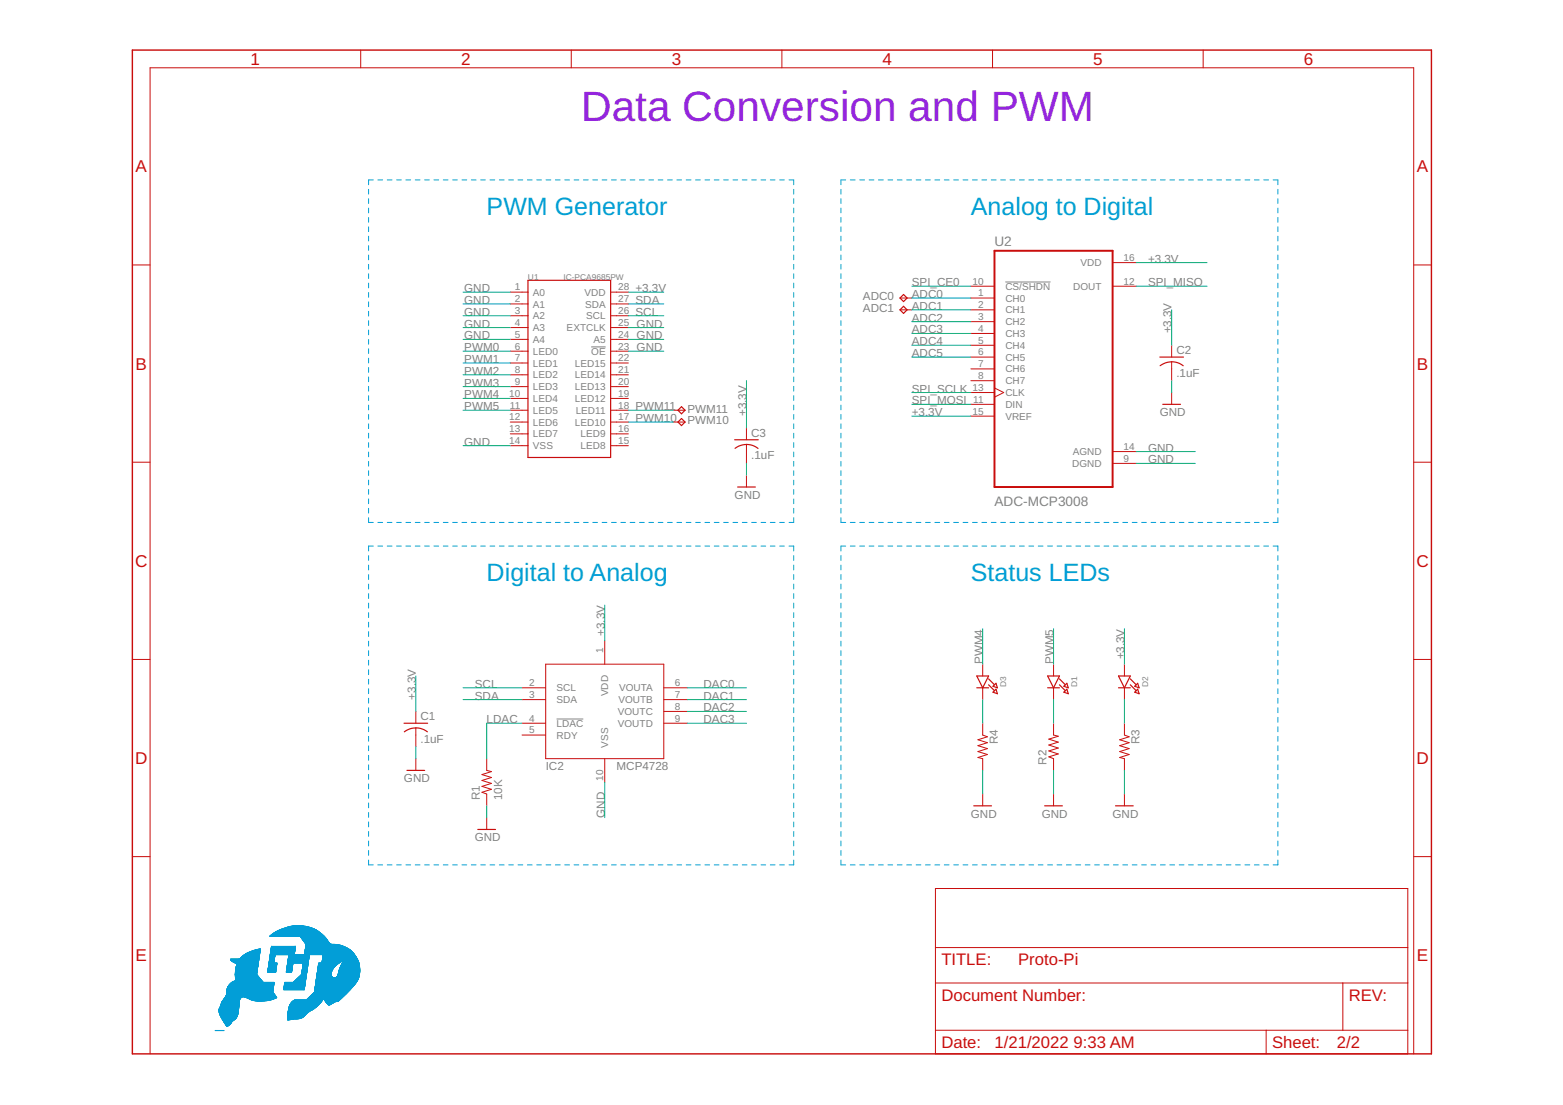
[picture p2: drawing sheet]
<svg xmlns="http://www.w3.org/2000/svg" width="420mm" height="297mm" viewBox="0 0 420 297" stroke-linecap="round" stroke-linejoin="round" font-family="sans-serif">
<defs><g id="words">
<text font-size="11.4" fill="#9425de" x="156.2" y="32.5">Data Conversion and PWM</text>
<g font-size="6.7" fill="#029ed7">
<text x="130.8" y="57.9">PWM Generator</text>
<text x="261" y="57.9">Analog to Digital</text>
<text x="130.8" y="156.3">Digital to Analog</text>
<text x="261" y="156.3">Status LEDs</text>
</g>
<g font-size="4.6" fill="#c90d0c">
<text x="67.4" y="17.5">1</text>
<text x="124" y="17.5">2</text>
<text x="180.6" y="17.5">3</text>
<text x="237.2" y="17.5">4</text>
<text x="293.8" y="17.5">5</text>
<text x="350.5" y="17.5">6</text>
<text x="36.4" y="46.4">A</text>
<text x="380.9" y="46.4">A</text>
<text x="36.4" y="99.4">B</text>
<text x="380.9" y="99.4">B</text>
<text x="36.3" y="152.4">C</text>
<text x="380.8" y="152.4">C</text>
<text x="36.3" y="205.4">D</text>
<text x="380.8" y="205.4">D</text>
<text x="36.4" y="258.4">E</text>
<text x="380.9" y="258.4">E</text>
</g>
<g font-size="4.5" fill="#c90d0c">
<text x="253" y="259.5">TITLE:</text>
<text x="273.7" y="259.5">Proto-Pi</text>
<text x="253" y="269">Document Number:</text>
<text x="362.6" y="269">REV:</text>
<text x="253" y="281.7">Date:</text>
<text x="267.3" y="281.7">1/21/2022</text>
<text x="288.6" y="281.7">9:33 AM</text>
<text x="341.9" y="281.7">Sheet:</text>
<text x="359.4" y="281.7">2/2</text>
</g>
<g font-size="3.7" fill="#808080">
<text x="267.3" y="66.2">U2</text>
<text x="267.3" y="135.9">ADC-MCP3008</text>
</g>
<g font-size="3.1" fill="#808080">
<text x="308.6" y="70.6">+3.3V</text>
<text x="245.1" y="76.9">SPI_CE0</text>
<text x="308.6" y="76.9">SPI_MISO</text>
<text x="124.8" y="81.7">GND</text>
<text x="124.8" y="78.5">GND</text>
<text x="170.8" y="81.7">SDA</text>
<text x="170.8" y="78.5">+3.3V</text>
<text x="232" y="80.8">ADC0</text>
<text x="232" y="83.9">ADC1</text>
<text x="245.1" y="80.1">ADC0</text>
<text x="245.1" y="83.3">ADC1</text>
<text x="124.8" y="88.1">GND</text>
<text x="124.8" y="84.9">GND</text>
<text x="170.8" y="84.9">SCL</text>
<text x="171.1" y="88.1">GND</text>
<text x="245.1" y="86.5">ADC2</text>
<text x="245.1" y="89.6">ADC3</text>
<text x="315" y="89.6" transform="rotate(-90 315 89.6)">+3.3V</text>
<text x="124.8" y="94.4">PWM0</text>
<text x="124.8" y="91.2">GND</text>
<text x="171.1" y="91.2">GND</text>
<text x="171.1" y="94.4">GND</text>
<text x="245.1" y="92.8">ADC4</text>
<text x="245.1" y="96">ADC5</text>
<text x="316.2" y="95.2">C2</text>
<text x="124.8" y="97.6">PWM1</text>
<text x="124.8" y="100.8">PWM2</text>
<text x="316.2" y="101.2">.1uF</text>
<text x="124.8" y="103.9">PWM3</text>
<text x="124.8" y="107.1">PWM4</text>
<text x="245.1" y="105.5">SPI_SCLK</text>
<text x="124.8" y="110.3">PWM5</text>
<text x="170.8" y="110.3">PWM11</text>
<text x="170.8" y="113.5">PWM10</text>
<text x="184.8" y="110.9">PWM11</text>
<text x="200.7" y="111.9" transform="rotate(-90 200.7 111.9)">+3.3V</text>
<text x="245.1" y="108.7">SPI_MOSI</text>
<text x="245.1" y="111.9">+3.3V</text>
<text x="311.8" y="111.9">GND</text>
<text x="124.8" y="119.8">GND</text>
<text x="184.8" y="114.1">PWM10</text>
<text x="201.9" y="117.4">C3</text>
<text x="201.9" y="123.5">.1uF</text>
<text x="308.6" y="121.4">GND</text>
<text x="308.6" y="124.6">GND</text>
<text x="197.5" y="134.1">GND</text>
<text x="162.6" y="170.9" transform="rotate(-90 162.6 170.9)">+3.3V</text>
<text x="264.2" y="178.5" transform="rotate(-90 264.2 178.5)">PWM4</text>
<text x="283.2" y="178.5" transform="rotate(-90 283.2 178.5)">PWM5</text>
<text x="302.3" y="177.3" transform="rotate(-90 302.3 177.3)">+3.3V</text>
<text x="127.6" y="184.9">SCL</text>
<text x="189.1" y="184.9">DAC0</text>
<text x="111.8" y="188.1" transform="rotate(-90 111.8 188.1)">+3.3V</text>
<text x="127.6" y="188.1">SDA</text>
<text x="189.1" y="188.1">DAC1</text>
<text x="189.1" y="191.2">DAC2</text>
<text x="113" y="193.6">C1</text>
<text x="130.8" y="194.4">LDAC</text>
<text x="189.1" y="194.4">DAC3</text>
<text x="113" y="199.6">.1uF</text>
<text x="268.3" y="200" transform="rotate(-90 268.3 200)">R4</text>
<text x="306.3" y="200" transform="rotate(-90 306.3 200)">R3</text>
<text x="146.7" y="207.1">IC2</text>
<text x="165.7" y="207.1">MCP4728</text>
<text x="281.3" y="205.5" transform="rotate(-90 281.3 205.5)">R2</text>
<text x="108.6" y="210.3">GND</text>
<text x="128.9" y="215" transform="rotate(-90 128.9 215)">R1</text>
<text x="134.9" y="215" transform="rotate(-90 134.9 215)">10K</text>
<text x="162.6" y="219.8" transform="rotate(-90 162.6 219.8)">GND</text>
<text x="261" y="219.8">GND</text>
<text x="280" y="219.8">GND</text>
<text x="299.1" y="219.8">GND</text>
<text x="127.6" y="226.2">GND</text>
</g>
<g font-size="2.7" fill="#808080">
<text x="290.5" y="71.6">VDD</text>
<text x="302" y="70.2">16</text>
<text x="261.4" y="76.5">10</text>
<text x="270.3" y="77.9">CS/SHDN</text>
<text x="288.5" y="77.9">DOUT</text>
<text x="302" y="76.5">12</text>
<text x="138.4" y="78.1">1</text>
<text x="138.4" y="81.3">2</text>
<text x="143.3" y="79.5">A0</text>
<text x="143.3" y="82.7">A1</text>
<text x="157.1" y="79.5">VDD</text>
<text x="157.3" y="82.7">SDA</text>
<text x="166.2" y="81.3">27</text>
<text x="166.2" y="78.1">28</text>
<text x="262.9" y="79.7">1</text>
<text x="262.9" y="82.9">2</text>
<text x="270.3" y="81.1">CH0</text>
<text x="138.4" y="84.4">3</text>
<text x="138.4" y="87.6">4</text>
<text x="143.3" y="85.8">A2</text>
<text x="143.3" y="89">A3</text>
<text x="152.3" y="89">EXTCLK</text>
<text x="157.6" y="85.8">SCL</text>
<text x="166.2" y="87.6">25</text>
<text x="166.2" y="84.4">26</text>
<text x="262.9" y="86">3</text>
<text x="262.9" y="89.2">4</text>
<text x="270.3" y="84.2">CH1</text>
<text x="270.3" y="87.4">CH2</text>
<text x="138.4" y="90.8">5</text>
<text x="138.4" y="94">6</text>
<text x="143.3" y="92.2">A4</text>
<text x="143.3" y="95.4">LED0</text>
<text x="158.9" y="95.4">OE</text>
<text x="159.5" y="92.2">A5</text>
<text x="166.2" y="94">23</text>
<text x="166.2" y="90.8">24</text>
<text x="262.9" y="92.4">5</text>
<text x="262.9" y="95.6">6</text>
<text x="270.3" y="90.6">CH3</text>
<text x="270.3" y="93.8">CH4</text>
<text x="138.4" y="97.1">7</text>
<text x="138.4" y="100.3">8</text>
<text x="143.3" y="98.5">LED1</text>
<text x="143.3" y="101.7">LED2</text>
<text x="154.6" y="101.7">LED14</text>
<text x="154.6" y="98.5">LED15</text>
<text x="166.2" y="100.3">21</text>
<text x="166.2" y="97.1">22</text>
<text x="262.9" y="98.7">7</text>
<text x="262.9" y="101.9">8</text>
<text x="270.3" y="96.9">CH5</text>
<text x="270.3" y="100.1">CH6</text>
<text x="136.9" y="106.7">10</text>
<text x="138.4" y="103.5">9</text>
<text x="143.3" y="104.9">LED3</text>
<text x="154.6" y="104.9">LED13</text>
<text x="166.2" y="106.7">19</text>
<text x="166.2" y="103.5">20</text>
<text x="261.4" y="105.1">13</text>
<text x="270.3" y="103.3">CH7</text>
<text x="270.3" y="106.5">CLK</text>
<text x="136.9" y="113">12</text>
<text x="137.1" y="109.8">11</text>
<text x="143.3" y="108.1">LED4</text>
<text x="143.3" y="111.2">LED5</text>
<text x="154.6" y="108.1">LED12</text>
<text x="154.8" y="111.2">LED11</text>
<text x="166.2" y="113">17</text>
<text x="166.2" y="109.8">18</text>
<text x="261.4" y="111.4">15</text>
<text x="261.6" y="108.2">11</text>
<text x="270.3" y="109.6">DIN</text>
<text x="270.3" y="112.8">VREF</text>
<text x="136.9" y="116.2">13</text>
<text x="136.9" y="119.4">14</text>
<text x="143.3" y="114.4">LED6</text>
<text x="143.3" y="117.6">LED7</text>
<text x="154.6" y="114.4">LED10</text>
<text x="156.1" y="117.6">LED9</text>
<text x="166.2" y="119.4">15</text>
<text x="166.2" y="116.2">16</text>
<text x="143.3" y="120.8">VSS</text>
<text x="156.1" y="120.8">LED8</text>
<text x="288.2" y="125.5">DGND</text>
<text x="288.4" y="122.3">AGND</text>
<text x="302" y="120.9">14</text>
<text x="302" y="124.1">9</text>
<text x="162.1" y="175.6" transform="rotate(-90 162.1 175.6)">1</text>
<text x="142.3" y="184.4">2</text>
<text x="149.6" y="185.8">SCL</text>
<text x="166.4" y="185.8">VOUTA</text>
<text x="181.4" y="184.4">6</text>
<text x="142.3" y="187.6">3</text>
<text x="149.6" y="189">SDA</text>
<text x="163.5" y="187.1" transform="rotate(-90 163.5 187.1)">VDD</text>
<text x="166.2" y="189">VOUTB</text>
<text x="181.4" y="187.6">7</text>
<text x="181.4" y="190.8">8</text>
<text x="142.3" y="194">4</text>
<text x="142.3" y="197.1">5</text>
<text x="149.6" y="195.4">LDAC</text>
<text x="166.1" y="192.2">VOUTC</text>
<text x="166.1" y="195.4">VOUTD</text>
<text x="181.4" y="194">9</text>
<text x="149.6" y="198.5">RDY</text>
<text x="163.5" y="201" transform="rotate(-90 163.5 201)">VSS</text>
<text x="162.1" y="209.9" transform="rotate(-90 162.1 209.9)">10</text>
</g>
<g font-size="2.2" fill="#808080">
<text x="141.9" y="75.3">U1</text>
<text x="151.5" y="75.3">IC-PCA9685PW</text>
<text x="270.5" y="184.7" transform="rotate(-90 270.5 184.7)">D3</text>
<text x="289.6" y="184.7" transform="rotate(-90 289.6 184.7)">D1</text>
<text x="308.6" y="184.7" transform="rotate(-90 308.6 184.7)">D2</text>
</g>
</g></defs>
<g fill="none" stroke="#029ed7" stroke-width=".27">
<path d="M99.1 50.9v1.3M99.1 53.4v1.3M99.1 55.9v1.3M99.1 58.5v1.2M100.3 48.4h-1.2v1.3M101.6 48.4h1.2M104.1 48.4h1.3M106.6 48.4h1.3M109.1 48.4h1.3M111.6 48.4h1.3M114.2 48.4h1.2M116.6 48.4h1.3"/>
<path d="M119.2 48.4h1.2M121.7 48.4h1.2M124.2 48.4h1.3M126.7 48.4h1.3M129.2 48.4h1.3M131.7 48.4h1.3M134.2 48.4h1.3M136.8 48.4h1.2M139.3 48.4h1.2M141.8 48.4h1.2M144.3 48.4h1.2M146.8 48.4h1.3"/>
<path d="M149.3 48.4h1.3M151.8 48.4h1.3M154.3 48.4h1.3M156.8 48.4h1.3M159.4 48.4h1.2M161.9 48.4h1.2M164.4 48.4h1.3M166.9 48.4h1.2M169.4 48.4h1.3M171.9 48.4h1.3M174.4 48.4h1.3M176.9 48.4h1.3"/>
<path d="M179.5 48.4h1.2M182 48.4h1.2M184.5 48.4h1.2M187 48.4h1.3M189.5 48.4h1.3M192 48.4h1.3M194.5 48.4h1.3M197 48.4h1.3M199.5 48.4h1.3M202.1 48.4h1.2M204.6 48.4h1.2M207.1 48.4h1.2"/>
<path d="M209.6 48.4h1.2M212.1 48.4h1.3v1.3M213.4 50.9v1.3M213.4 53.4v1.3M213.4 55.9v1.3M213.4 58.5v1.2M226.1 50.9v1.3M226.1 53.4v1.3M226.1 55.9v1.3M226.1 58.5v1.2M227.3 48.4h-1.2v1.3M228.6 48.4h1.3"/>
<path d="M231.1 48.4h1.3M233.6 48.4h1.3M236.2 48.4h1.2M238.7 48.4h1.3M241.2 48.4h1.3M243.7 48.4h1.3M246.3 48.4h1.2M248.8 48.4h1.3M251.3 48.4h1.3M253.9 48.4h1.2M256.4 48.4h1.2M258.9 48.4h1.3"/>
<path d="M261.4 48.4h1.3M263.9 48.4h1.3M266.5 48.4h1.3M269 48.4h1.3M271.5 48.4h1.3M274 48.4h1.3M276.6 48.4h1.3M279.1 48.4h1.3M281.6 48.4h1.3M284.2 48.4h1.2M286.7 48.4h1.3M289.2 48.4h1.3"/>
<path d="M291.7 48.4h1.3M294.3 48.4h1.2M296.8 48.4h1.3M299.3 48.4h1.3M301.8 48.4h1.3M304.4 48.4h1.2M306.9 48.4h1.3M309.4 48.4h1.3M311.9 48.4h1.3M314.5 48.4h1.2M317 48.4h1.3M319.5 48.4h1.3"/>
<path d="M322.1 48.4h1.2M324.6 48.4h1.2M327.1 48.4h1.3M329.6 48.4h1.3M332.1 48.4h1.3M334.7 48.4h1.3M337.2 48.4h1.3M339.7 48.4h1.3M342.2 48.4h1.3v1.3M343.5 50.9v1.3M343.5 53.4v1.3M343.5 55.9v1.3"/>
<path d="M343.5 58.5v1.2M99.1 61v1.3M99.1 63.5v1.3M99.1 66v1.3M99.1 68.6v1.2M99.1 71.1v1.2M99.1 73.6v1.3M99.1 76.1v1.3M99.1 78.6v1.3M213.4 61v1.3M213.4 63.5v1.3M213.4 66v1.3"/>
<path d="M213.4 68.6v1.2M213.4 71.1v1.2M213.4 73.6v1.3M213.4 76.1v1.3M213.4 78.6v1.3M226.1 61v1.3M226.1 63.5v1.3M226.1 66v1.3M226.1 68.6v1.2M226.1 71.1v1.2M226.1 73.6v1.3M226.1 76.1v1.3"/>
<path d="M226.1 78.6v1.3M343.5 61v1.3M343.5 63.5v1.3M343.5 66v1.3M343.5 68.6v1.2M343.5 71.1v1.2M343.5 73.6v1.3M343.5 76.1v1.3M343.5 78.6v1.3M99.1 81.2v1.2M99.1 83.7v1.3M99.1 86.2v1.3"/>
<path d="M99.1 88.7v1.3M99.1 91.2v1.3M99.1 93.8v1.2M99.1 96.3v1.3M99.1 98.8v1.3M213.4 81.2v1.2M213.4 83.7v1.3M213.4 86.2v1.3M213.4 88.7v1.3M213.4 91.2v1.3M213.4 93.8v1.2M213.4 96.3v1.3"/>
<path d="M213.4 98.8v1.3M226.1 81.2v1.2M226.1 83.7v1.3M226.1 86.2v1.3M226.1 88.7v1.3M226.1 91.2v1.3M226.1 93.8v1.2M226.1 96.3v1.3M226.1 98.8v1.3M343.5 81.2v1.2M343.5 83.7v1.3M343.5 86.2v1.3"/>
<path d="M343.5 88.7v1.3M343.5 91.2v1.3M343.5 93.8v1.2M343.5 96.3v1.3M343.5 98.8v1.3M99.1 101.3v1.3M99.1 103.9v1.2M99.1 106.4v1.3M99.1 108.9v1.3M99.1 111.4v1.3M99.1 113.9v1.3M99.1 116.5v1.3"/>
<path d="M99.1 119v1.3M213.4 101.3v1.3M213.4 103.9v1.2M213.4 106.4v1.3M213.4 108.9v1.3M213.4 111.4v1.3M213.4 113.9v1.3M213.4 116.5v1.3M213.4 119v1.3M226.1 101.3v1.3M226.1 103.9v1.2M226.1 106.4v1.3"/>
<path d="M226.1 108.9v1.3M226.1 111.4v1.3M226.1 113.9v1.3M226.1 116.5v1.3M226.1 119v1.3M343.5 101.3v1.3M343.5 103.9v1.2M343.5 106.4v1.3M343.5 108.9v1.3M343.5 111.4v1.3M343.5 113.9v1.3M343.5 116.5v1.3"/>
<path d="M343.5 119v1.3M99.1 139.2v1.2h1.2M99.1 121.5v1.3M99.1 124v1.3M99.1 126.6v1.2M99.1 129.1v1.2M99.1 131.6v1.3M99.1 134.1v1.3M99.1 136.7v1.2M213.4 121.5v1.3M213.4 124v1.3M213.4 126.6v1.2"/>
<path d="M213.4 129.1v1.2M213.4 131.6v1.3M213.4 134.1v1.3M213.4 136.7v1.2M213.4 139.2v1.2h-1.3M226.1 139.2v1.2h1.2M226.1 121.5v1.3M226.1 124v1.3M226.1 126.6v1.2M226.1 129.1v1.2M226.1 131.6v1.3M226.1 134.1v1.3"/>
<path d="M226.1 136.7v1.2M343.5 139.2v1.2h-1.3M343.5 121.5v1.3M343.5 124v1.3M343.5 126.6v1.2M343.5 129.1v1.2M343.5 131.6v1.3M343.5 134.1v1.3M343.5 136.7v1.2M99.1 149.4v1.2M99.1 151.9v1.3M99.1 154.5v1.3"/>
<path d="M99.1 157v1.3M99.1 159.6v1.3M100.3 146.8h-1.2v1.3M101.6 140.4h1.2M101.6 146.8h1.2M104.1 140.4h1.3M104.1 146.8h1.3M106.6 140.4h1.3M106.6 146.8h1.3M109.1 140.4h1.3M109.1 146.8h1.3M111.6 140.4h1.3"/>
<path d="M111.6 146.8h1.3M114.2 140.4h1.2M114.2 146.8h1.2M116.6 140.4h1.3M116.6 146.8h1.3M119.2 140.4h1.2M119.2 146.8h1.2M121.7 140.4h1.2M121.7 146.8h1.2M124.2 140.4h1.3M124.2 146.8h1.3M126.7 140.4h1.3"/>
<path d="M126.7 146.8h1.3M129.2 140.4h1.3M129.2 146.8h1.3M131.7 140.4h1.3M131.7 146.8h1.3M134.2 140.4h1.3M134.2 146.8h1.3M136.8 140.4h1.2M136.8 146.8h1.2M139.3 140.4h1.2M139.3 146.8h1.2M141.8 140.4h1.2"/>
<path d="M141.8 146.8h1.2M144.3 140.4h1.2M144.3 146.8h1.2M146.8 140.4h1.3M146.8 146.8h1.3M149.3 140.4h1.3M149.3 146.8h1.3M151.8 140.4h1.3M151.8 146.8h1.3M154.3 140.4h1.3M154.3 146.8h1.3M156.8 140.4h1.3"/>
<path d="M156.8 146.8h1.3M159.4 140.4h1.2M159.4 146.8h1.2M161.9 140.4h1.2M161.9 146.8h1.2M164.4 140.4h1.3M164.4 146.8h1.3M166.9 140.4h1.2M166.9 146.8h1.2M169.4 140.4h1.3M169.4 146.8h1.3M171.9 140.4h1.3"/>
<path d="M171.9 146.8h1.3M174.4 140.4h1.3M174.4 146.8h1.3M176.9 140.4h1.3M176.9 146.8h1.3M179.5 140.4h1.2M179.5 146.8h1.2M182 140.4h1.2M182 146.8h1.2M184.5 140.4h1.2M184.5 146.8h1.2M187 140.4h1.3"/>
<path d="M187 146.8h1.3M189.5 140.4h1.3M189.5 146.8h1.3M192 140.4h1.3M192 146.8h1.3M194.5 140.4h1.3M194.5 146.8h1.3M197 140.4h1.3M197 146.8h1.3M199.5 140.4h1.3M199.5 146.8h1.3M202.1 140.4h1.2"/>
<path d="M202.1 146.8h1.2M204.6 140.4h1.2M204.6 146.8h1.2M207.1 140.4h1.2M207.1 146.8h1.2M209.6 140.4h1.2M209.6 146.8h1.2M212.1 146.8h1.3v1.3M213.4 149.4v1.2M213.4 151.9v1.3M213.4 154.5v1.3M213.4 157v1.3"/>
<path d="M213.4 159.6v1.3M226.1 149.4v1.2M226.1 151.9v1.3M226.1 154.5v1.3M226.1 157v1.3M226.1 159.6v1.3M227.3 146.8h-1.2v1.3M228.6 140.4h1.3M228.6 146.8h1.3M231.1 140.4h1.3M231.1 146.8h1.3M233.6 140.4h1.3"/>
<path d="M233.6 146.8h1.3M236.2 140.4h1.2M236.2 146.8h1.2M238.7 140.4h1.3M238.7 146.8h1.3M241.2 140.4h1.3M241.2 146.8h1.3M243.7 140.4h1.3M243.7 146.8h1.3M246.3 140.4h1.2M246.3 146.8h1.2M248.8 140.4h1.3"/>
<path d="M248.8 146.8h1.3M251.3 140.4h1.3M251.3 146.8h1.3M253.9 140.4h1.2M253.9 146.8h1.2M256.4 140.4h1.2M256.4 146.8h1.2M258.9 140.4h1.3M258.9 146.8h1.3M261.4 140.4h1.3M261.4 146.8h1.3M263.9 140.4h1.3"/>
<path d="M263.9 146.8h1.3M266.5 140.4h1.3M266.5 146.8h1.3M269 140.4h1.3M269 146.8h1.3M271.5 140.4h1.3M271.5 146.8h1.3M274 140.4h1.3M274 146.8h1.3M276.6 140.4h1.3M276.6 146.8h1.3M279.1 140.4h1.3"/>
<path d="M279.1 146.8h1.3M281.6 140.4h1.3M281.6 146.8h1.3M284.2 140.4h1.2M284.2 146.8h1.2M286.7 140.4h1.3M286.7 146.8h1.3M289.2 140.4h1.3M289.2 146.8h1.3M291.7 140.4h1.3M291.7 146.8h1.3M294.3 140.4h1.2"/>
<path d="M294.3 146.8h1.2M296.8 140.4h1.3M296.8 146.8h1.3M299.3 140.4h1.3M299.3 146.8h1.3M301.8 140.4h1.3M301.8 146.8h1.3M304.4 140.4h1.2M304.4 146.8h1.2M306.9 140.4h1.3M306.9 146.8h1.3M309.4 140.4h1.3"/>
<path d="M309.4 146.8h1.3M311.9 140.4h1.3M311.9 146.8h1.3M314.5 140.4h1.2M314.5 146.8h1.2M317 140.4h1.3M317 146.8h1.3M319.5 140.4h1.3M319.5 146.8h1.3M322.1 140.4h1.2M322.1 146.8h1.2M324.6 140.4h1.2"/>
<path d="M324.6 146.8h1.2M327.1 140.4h1.3M327.1 146.8h1.3M329.6 140.4h1.3M329.6 146.8h1.3M332.1 140.4h1.3M332.1 146.8h1.3M334.7 140.4h1.3M334.7 146.8h1.3M337.2 140.4h1.3M337.2 146.8h1.3M339.7 140.4h1.3"/>
<path d="M339.7 146.8h1.3M342.2 146.8h1.3v1.3M343.5 149.4v1.2M343.5 151.9v1.3M343.5 154.5v1.3M343.5 157v1.3M343.5 159.6v1.3M99.1 162.1v1.3M99.1 164.7v1.3M99.1 167.3v1.3M99.1 169.8v1.3M99.1 172.4v1.3"/>
<path d="M99.1 174.9v1.3M99.1 177.5v1.3M213.4 162.1v1.3M213.4 164.7v1.3M213.4 167.3v1.3M213.4 169.8v1.3M213.4 172.4v1.3M213.4 174.9v1.3M213.4 177.5v1.3M226.1 162.1v1.3M226.1 164.7v1.3M226.1 167.3v1.3"/>
<path d="M226.1 169.8v1.3M226.1 172.4v1.3M226.1 174.9v1.3M226.1 177.5v1.3M343.5 162.1v1.3M343.5 164.7v1.3M343.5 167.3v1.3M343.5 169.8v1.3M343.5 172.4v1.3M343.5 174.9v1.3M343.5 177.5v1.3M99.1 180v1.4"/>
<path d="M99.1 182.6v1.3M99.1 185.1v1.4M99.1 187.7v1.3M99.1 190.3v1.3M99.1 192.8v1.3M99.1 195.4v1.3M99.1 198v1.2M213.4 180v1.4M213.4 182.6v1.3M213.4 185.1v1.4M213.4 187.7v1.3M213.4 190.3v1.3"/>
<path d="M213.4 192.8v1.3M213.4 195.4v1.3M213.4 198v1.2M226.1 180v1.4M226.1 182.6v1.3M226.1 185.1v1.4M226.1 187.7v1.3M226.1 190.3v1.3M226.1 192.8v1.3M226.1 195.4v1.3M226.1 198v1.2M343.5 180v1.4"/>
<path d="M343.5 182.6v1.3M343.5 185.1v1.4M343.5 187.7v1.3M343.5 190.3v1.3M343.5 192.8v1.3M343.5 195.4v1.3M343.5 198v1.2M99.1 200.5v1.3M99.1 203.1v1.3M99.1 205.6v1.3M99.1 208.2v1.3M99.1 210.7v1.3"/>
<path d="M99.1 213.3v1.3M99.1 215.9v1.2M99.1 218.4v1.3M213.4 200.5v1.3M213.4 203.1v1.3M213.4 205.6v1.3M213.4 208.2v1.3M213.4 210.7v1.3M213.4 213.3v1.3M213.4 215.9v1.2M213.4 218.4v1.3M226.1 200.5v1.3"/>
<path d="M226.1 203.1v1.3M226.1 205.6v1.3M226.1 208.2v1.3M226.1 210.7v1.3M226.1 213.3v1.3M226.1 215.9v1.2M226.1 218.4v1.3M343.5 200.5v1.3M343.5 203.1v1.3M343.5 205.6v1.3M343.5 208.2v1.3M343.5 210.7v1.3"/>
<path d="M343.5 213.3v1.3M343.5 215.9v1.2M343.5 218.4v1.3M99.1 221v1.3M99.1 223.5v1.3M99.1 226.1v1.3M99.1 228.6v1.3M99.1 231.2v1.3h1.2M101.6 232.5h1.2M104.1 232.5h1.3M106.6 232.5h1.3M109.1 232.5h1.3"/>
<path d="M111.6 232.5h1.3M114.2 232.5h1.2M116.6 232.5h1.3M119.2 232.5h1.2M121.7 232.5h1.2M124.2 232.5h1.3M126.7 232.5h1.3M129.2 232.5h1.3M131.7 232.5h1.3M134.2 232.5h1.3M136.8 232.5h1.2M139.3 232.5h1.2"/>
<path d="M141.8 232.5h1.2M144.3 232.5h1.2M146.8 232.5h1.3M149.3 232.5h1.3M151.8 232.5h1.3M154.3 232.5h1.3M156.8 232.5h1.3M159.4 232.5h1.2M161.9 232.5h1.2M164.4 232.5h1.3M166.9 232.5h1.2M169.4 232.5h1.3"/>
<path d="M171.9 232.5h1.3M174.4 232.5h1.3M176.9 232.5h1.3M179.5 232.5h1.2M182 232.5h1.2M184.5 232.5h1.2M187 232.5h1.3M189.5 232.5h1.3M192 232.5h1.3M194.5 232.5h1.3M197 232.5h1.3M199.5 232.5h1.3"/>
<path d="M202.1 232.5h1.2M204.6 232.5h1.2M207.1 232.5h1.2M209.6 232.5h1.2M213.4 221v1.3M213.4 223.5v1.3M213.4 226.1v1.3M213.4 228.6v1.3M213.4 231.2v1.3h-1.3M226.1 221v1.3M226.1 223.5v1.3M226.1 226.1v1.3"/>
<path d="M226.1 228.6v1.3M226.1 231.2v1.3h1.2M228.6 232.5h1.3M231.1 232.5h1.3M233.6 232.5h1.3M236.2 232.5h1.2M238.7 232.5h1.3M241.2 232.5h1.3M243.7 232.5h1.3M246.3 232.5h1.2M248.8 232.5h1.3M251.3 232.5h1.3"/>
<path d="M253.9 232.5h1.2M256.4 232.5h1.2M258.9 232.5h1.3M261.4 232.5h1.3M263.9 232.5h1.3M266.5 232.5h1.3M269 232.5h1.3M271.5 232.5h1.3M274 232.5h1.3M276.6 232.5h1.3M279.1 232.5h1.3M281.6 232.5h1.3"/>
<path d="M284.2 232.5h1.2M286.7 232.5h1.3M289.2 232.5h1.3M291.7 232.5h1.3M294.3 232.5h1.2M296.8 232.5h1.3M299.3 232.5h1.3M301.8 232.5h1.3M304.4 232.5h1.2M306.9 232.5h1.3M309.4 232.5h1.3M311.9 232.5h1.3"/>
<path d="M314.5 232.5h1.2M317 232.5h1.3M319.5 232.5h1.3M322.1 232.5h1.2M324.6 232.5h1.2M327.1 232.5h1.3M329.6 232.5h1.3M332.1 232.5h1.3M334.7 232.5h1.3M337.2 232.5h1.3M339.7 232.5h1.3M343.5 221v1.3"/>
<path d="M343.5 223.5v1.3M343.5 226.1v1.3M343.5 228.6v1.3M343.5 231.2v1.3h-1.3M62 257.9h7.6M62 258h7.6M62 258.1h7.6M62.2 258.2h7.3M62.3 258.3h7.2M62.4 258.4h7.1M62.5 258.5h7M62.7 258.6h6.8"/>
<path d="M62.8 258.6h6.7M62.9 258.7h6.5M63.1 258.8h6.3M63.2 258.8h6.2M63.3 258.9h6.1M63.5 260h5.8M63.5 259h5.9M63.5 259.9h5.8M63.5 259.7h5.8M63.6 259.7h5.7M63.6 259h5.8M63.6 259.6h5.7"/>
<path d="M63.7 259.4h5.7M63.7 259.2h5.7M63.7 259.1h5.7M64.5 257.7h5.1M64.6 257.6h5M64.8 257.5h4.8M64.9 257.3h4.8M65 257.2h4.7M65.2 257.1h4.5M65.3 256.9h4.4M65.4 256.9h4.3M65.5 256.8h4.2"/>
<path d="M65.6 256.8h4.2M65.7 256.7h4.1M65.8 256.6h4M65.9 256.5h3.9M66 256.5h3.8M66.3 256.3h3.5M66.5 256.2h3.3M66.7 256.1h3.1M67.1 255.9h2.8M67.4 255.8h2.5M67.7 255.7h2.2M68.1 255.5h1.8"/>
<path d="M68.3 255.5h1.7M68.6 255.4h1.4M68.8 255.3h1.2M69 255.3h1M69.3 255.2h.7M69.3 259.8h-5.8M69.3 259.6h-5.7M69.4 259.5h-5.7M69.4 259.3h-5.7M69.6 258.2h-7.5M69.6 258l-7.6 .1M69.6 257.8h-7.6"/>
<path d="M69.6 257.6l-5 .1M69.6 255.1h.4M69.6 257.5l-4.9 .1M69.7 257.4h-4.9M69.7 257.3h-4.8M69.7 257.1l-4.6 .1M69.7 257h-4.5M69.8 256.4h-3.7M69.8 256.2l-3.5 .1M69.8 256.1h-3.2M69.9 256h-3M69.9 255.8l-2.7 .1"/>
<path d="M69.9 255.7h-2.4M69.9 255.6h-2M72.2 260h2.1M72.2 259.9h2.1M72.2 259.8h2.1M72.2 259.7h2.1M72.2 259.6h2.1M72.2 259.5h2.2M72.2 259.3h2.2M72.3 259.2h2.1M72.3 259.1h2.1M72.3 259h2.1"/>
<path d="M72.3 258.9h2.1M72.3 258.8l2.2 .1M72.3 258.7h1.3M72.4 258.6h1.2M72.4 258.4h1.3M72.4 258.3h1.3M72.4 258.2h1.3M72.4 258.1h1.3M72.4 258h1.3M72.5 257.9h1.2M72.5 257.9h1.3M72.5 257.8h1.3"/>
<path d="M72.5 257.7h1.3M72.5 257.6h1.3M72.5 251.7h14.6M72.5 257.4h1.3M72.6 257.3h1.2M72.6 257.2h1.3M72.6 257h1.3M72.6 251.6h14.5M72.6 256.9h1.3M72.6 256.8h1.3M72.6 256.6h10.6M72.6 256.6h6.5"/>
<path d="M72.6 251.6h14.4M72.7 256.5h6.4M72.7 256.3h6.4M72.7 256.2h6.5M72.7 251.5h14.2M72.7 256.1h6.5M72.8 255.9h6.4M72.8 255.8h6.4M72.8 255.6h6.4M72.8 255.5h6.5M72.8 251.4h14.1M72.8 255.4h6.5"/>
<path d="M72.8 255.3h6.5M72.9 255.2h6.4M72.9 255.1h6.4M72.9 251.4h13.9M72.9 255h6.4M72.9 254.7h6.5M73 254.6h6.4M73 254.5h6.4M73 251.3h13.7M73 254.4h.1M73.1 251.2h13.5M73.2 251.2h13.4"/>
<path d="M73.2 251.1h13.3M73.3 251h13.1M73.4 251h12.9M73.5 250.9h12.8M73.6 258.8h-1.3M73.6 258.7h-1.3M73.6 250.8h12.5M73.7 258.5l-1.3 .1M73.7 258.4h-1.3M73.7 250.8h12.4M73.8 257.6l-1.3 .1M73.8 257.5h-1.3"/>
<path d="M73.8 250.7h12.2M73.8 257.4h-1.3M73.9 257.2l-1.3 .1M73.9 257.1l-1.3 .1M73.9 257h-1.3M73.9 256.7l-1.3 .1M74 250.6h11.9M74.1 250.5h11.7M74.2 250.5h11.5M74.3 250.4h11.3M74.3 259.9h-2.1M74.4 259.5l-2.2 .1"/>
<path d="M74.4 259.4h-2.2M74.4 259.2l-2.2 .1M74.4 250.4h11.2M74.5 250.3h10.9M74.7 250.2h10.7M74.8 250.1h10.4M75 250.1h10.1M75.1 250h9.9M75.2 250h9.7M75.4 249.9h9.4M75.6 249.8h9.1M75.8 249.7h8.7"/>
<path d="M76 249.7h8.3M76.1 249.6h8.1M76.3 249.6h7.8M76.5 249.5h7.4M76.8 249.4h6.9M77 249.3h6.4M77.2 259.9h1.4M77.2 249.3h6M77.2 259.7h1.4M77.2 259.6h1.4M77.2 259.5h1.5M77.3 259.3h1.4"/>
<path d="M77.3 259.2h1.4M77.3 259.1h1.4M77.3 259h1.4M77.3 258.9h1.4M77.3 258.9h5.5M77.3 258.8h5.5M77.3 258.7h5.6M77.4 258.6h5.5M77.4 249.2h5.6M77.4 258.5h5.5M77.4 258.4h5.5M77.4 258.2h5.5"/>
<path d="M77.4 258h5.6M77.5 257.8h5.5M77.5 257.6h5.5M77.5 257.5h5.5M77.5 257.5h5.6M77.6 257.4h5.5M77.6 257.3h5.5M77.6 257.2h5.5M77.6 257.1h5.5M77.6 256.9h5.5M77.6 256.8h5.5M77.6 249.2h5.1"/>
<path d="M77.9 249.1h4.6M78.2 249h3.9M78.6 259.9l-1.4 .1M78.6 248.9h3M78.6 259.8h-1.4M78.6 259.7h-1.4M78.7 259.5l-1.5 .1M78.7 259.4h-1.5M79 248.9h2.2M79.1 256.5h-6.4M79.1 256.3l-6.4 .1M79.2 255.9l-6.5 .1"/>
<path d="M79.2 255.7h-6.4M79.3 255.5l-6.5 .1M79.3 255.4l-6.5 .1M79.3 254.4h.1M79.3 255.2h-6.4M79.4 254.9h-6.5M79.4 254.8h-6.5M79.4 254.7h-6.5M79.4 254.4h-6.4M80.7 251.7l6.5 .1M80.8 251.8h6.5M80.8 251.9h6.5"/>
<path d="M80.9 251.9l6.5 .1M80.9 252h6.6M81 252.1h6.5M81 252.1l6.6 .1M81.1 252.2h6.6M81.1 252.3h6.6M81.2 252.3l6.5 .1M81.2 252.4h6.6M81.3 252.5h6.5M81.3 252.5l6.6 .1M81.4 260h1.3M81.4 252.6h6.5"/>
<path d="M81.4 259.9h1.3M81.4 259.7h1.3M81.4 259.6h1.3M81.4 252.7h6.6M81.4 259.5h1.3M81.4 259.3h1.4M81.4 252.7l6.6 .1M81.5 259.2h1.3M81.5 259.1h1.3M81.5 259h1.3M81.5 258.9h1.3M81.5 252.8h6.5"/>
<path d="M81.6 252.9h6.5M81.6 252.9l6.5 .1M81.7 253h6.5M81.7 253.1h6.5M81.8 253.1l6.5 .1M81.8 253.2h6.5M81.9 256.6h13.4M81.9 253.3h6.5M81.9 256.5h13.3M81.9 256.4l13.3 .1M81.9 256.4h13.2M81.9 256.3h13.2"/>
<path d="M81.9 256.2l13.1 .1M81.9 253.3l6.5 .1M81.9 256.2h13.1M81.9 256.1h13M82 256l12.9 .1M82 255.9l12.8 .1M82 255.9h12.7M82 255.8l12.7 .1M82 253.4h6.5M82 255.8h12.6M82 255.7h12.6M82 255.6l12.5 .1"/>
<path d="M82 255.6h12.4M82 253.5h6.5M82 255.5h12.3M82 255.5h12.2M82 255.4h12.1M82 255.3h12.1M82 253.5l6.6 .1M82.1 255.2l11.9 .1M82.1 255.2h11.8M82.1 255.1h11.6M82.1 255l11.5 .1M82.1 255h11.5"/>
<path d="M82.1 253.6h6.6M82.1 254.9h11.4M82.1 254.8l11.2 .1M82.1 254.7l11.1 .1M82.1 254.7h11M82.1 254.6l10.8 .1M82.1 254.6h10.7M82.1 253.7h6.7M82.2 254.5h10.5M82.2 254.4l10.3 .1M82.2 254.3l10.1 .1M82.2 254.3h10"/>
<path d="M82.2 253.7l6.8 .1M82.2 254.2l9.8 .1M82.2 254.2h9.6M82.2 254.1h9.5M82.2 254.1h9.2M82.3 253.9l8.8 .1M82.3 253.8l7.7 .1M82.3 253.9h8.3M82.7 259.8h-1.3M82.7 259.5h-1.3M82.8 259.4h-1.4M82.8 259.2l-1.3 .1"/>
<path d="M82.8 259.1l-1.3 .1M82.9 258.6l-5.5 .1M82.9 258.2l-5.5 .1M83 258.1h-5.6M83 258h-5.6M83 257.8l-5.5 .1M83 257.7h-5.5M83 257.6h-5.5M83.1 257h-5.5M83.2 256.7h-5.6M85.6 259.7h4.5M86.6 258.3h9.7"/>
<path d="M86.6 258.2h9.6M86.7 258.1h9.5M86.7 258h9.4M86.7 257.9l9.4 .1M86.7 257.8l9.4 .1M86.7 257.8h9.3M86.7 257.7h9.3M86.7 257.6l9.3 .1M86.7 257.6h9.2M86.7 257.4l9.1 .1M86.8 257.4h9M86.8 257.3h9"/>
<path d="M86.8 257.2l8.9 .1M86.8 257.2h8.9M86.8 257.1h8.9M86.8 257l8.8 .1M86.8 257h8.8M86.8 256.9h8.7M86.8 256.8h8.7M86.8 256.8h8.6M86.9 256.7h8.5M86.9 256.6h8.4M89.8 260h-4.3M89.9 259.9l-4.4 .1"/>
<path d="M89.9 259.9h-4.4M90 259.8h-4.5M90.1 259.7l-4.5 .1M90.2 259.6h-4.6M90.3 259.5l-4.7 .1M90.4 259.5h-4.8M90.5 259.4h-4.9M90.5 259.3l-4.9 .1M90.6 259.2l-5 .1M90.7 259.2h-5.1M90.8 259.1l-5.2 .1M90.9 259l-5.3 .1"/>
<path d="M91 259h-5.3M91.1 258.9l-5.4 .1M91.2 258.8l-5.5 .1M91.3 258.8h-4.7M91.4 258.7l-4.8 .1M91.5 260h5.1M91.5 259.9h5.1M91.5 258.6l-4.9 .1M91.5 259.8h5.1M91.6 259.7h5M91.6 258.6h-5M91.7 259.6h4.9"/>
<path d="M91.7 259.5h4.9M91.7 259.4h4.9M91.7 258.5l-5.1 .1M91.8 259.3l4.8 .1M91.8 259.3h4.8M91.8 259.2h4.8M91.8 258.4l-5.2 .1M91.9 259.1h4.7M91.9 259.1h4.6M91.9 259h4.6M91.9 258.4h-5.3M92 259h4.5"/>
<path d="M92 258.9h4.5M92 258.8h4.5M92.1 258.7h4.3M92.1 258.3l-5.5 .1M92.2 258.6h4.2M92.2 258.5h4.2M92.3 258.4h4M92.3 258.3h4M58.9 271.6h5.2M58.9 271.5h5.2M58.9 271.8h5.2M58.9 271.7h5.2"/>
<path d="M58.9 271.4h5.2M58.9 271.9h5.2M58.9 271.3h5.2M58.9 272.2h5.2M58.9 272h5.2M58.9 271.2h5.2M58.9 272.2h5.1M59 271.1h5.2M59 272.4h5M59 272.5h5M59.1 272.6h4.8M59.1 272.7h4.8"/>
<path d="M59.1 270.9h5.1M59.1 272.8h4.8M59.1 270.8h5.1M59.2 270.7h5M59.2 272.9h4.6M59.2 273h4.6M59.3 270.5h4.9M59.3 270.4h4.9M59.3 273.2h4.4M59.3 270.3h4.9M59.4 270.2h4.8M59.4 273.3h4.3"/>
<path d="M59.4 273.4h4.2M59.4 270h4.9M59.5 273.4h4.1M59.5 269.9h4.8M59.5 269.7h4.8M59.5 273.6h4M59.5 269.6h4.8M59.6 269.5h4.7M59.6 273.7h3.8M59.6 269.4h4.7M59.7 273.9h3.6M59.7 269.3h4.6"/>
<path d="M59.8 274h3.3M59.8 269.2h4.5M59.8 274.1h3.2M59.8 269.1h4.5M59.9 274.2h2.9M59.9 269h4.5M59.9 274.3h2.9M60 274.4h2.7M60 274.4h2.5M60.1 274.5h2.4M60.1 274.6h2.3M60.2 274.6h2.2"/>
<path d="M60.2 274.7h2.1M60.2 274.8h2.1M60.3 274.8h1.9M60.3 274.9h1.9M60.4 275h1.7M60.5 275.1h1.5M60.5 275.2h1.5M60.5 275.3h1.4M60.6 275.3h1.2M60.6 268h13.7M60.6 267.9h13.6M60.7 267.8h13.4"/>
<path d="M60.7 267.7l13.4 .1M60.8 275.6h.8M60.8 267.7h13.2M60.8 267.6h13.2M60.8 267.5l13.2 .1M60.9 275.7h.5M60.9 267.5h13M60.9 267.4h12.9M60.9 267.3h12.8M60.9 267.2h12.8M61 275.8h.2M61 267.1l12.6 .1"/>
<path d="M61 267.1h12.6M61 267h12.5M61 266.8l12.4 .1M61 266.8h12.4M61 266.7l12.3 .1M61 266.6h12.3M61 266.5h12.3M61 266.4h12.3M61 266.3h12.4M61 266.2h12.4M61 266.1h12.4M61 266h12.4"/>
<path d="M61 265.9h12.4M61.1 265.8h12.3M61.1 265.7h12.3M61.2 265.5h12.3M61.2 265.4h12.3M61.2 265.3h12.3M61.3 275.8h-.4M61.3 265.3h12.2M61.4 265h12.2M61.4 275.7h-.6M61.5 264.9h12.1M61.6 264.9h12"/>
<path d="M61.6 264.8h12M61.7 275.5h-1M61.7 264.7h11.9M61.7 275.4l-1 .1M61.8 275.4h-1.2M61.8 264.5h11.8M62 264.4h11.6M62.1 264.3h11.6M62.3 264.1h11.4M62.4 264.1h11.3M62.5 264h8.2M62.6 263.9h8"/>
<path d="M62.7 263.9h7.8M62.9 263.8h7.6M62.9 274.2h-3M63 263.7h7.4M63.2 263.7h7.2M63.2 274h-3.4M63.2 262.1l6 .1M63.2 262.1h5.9M63.2 262h5.8M63.2 261.9l5.8 .1M63.2 261.8h5.8M63.3 262.5h6.1"/>
<path d="M63.3 262.4h6.1M63.3 262.3l6 .1M63.3 262.3h6M63.3 262.2l5.9 .1M63.3 261.7h5.7M63.3 261.6h5.7M63.3 261.5h5.7M63.3 261.4h5.7M63.3 261.4h5.8M63.3 262.7h6.3M63.3 262.6l6.3 .1M63.3 262.6h6.2"/>
<path d="M63.3 261.2h5.8M63.3 263.6h7M63.3 263h6.5M63.3 262.9h6.5M63.3 262.8h6.4M63.3 262.7l6.4 .1M63.3 261.1h5.8M63.3 260.9h5.8M63.3 260.8h5.9M63.3 273.8l-3.6 .1M63.3 263.5h7M63.3 263l6.6 .1"/>
<path d="M63.3 260.7h5.9M63.4 263.5h6.8M63.4 263.1h6.6M63.4 260.5h5.8M63.4 263.4h6.8M63.4 263.1l6.6 .1M63.4 260.4h5.8M63.4 273.8h-3.8M63.4 263.3h6.7M63.4 263.2l6.7 .1M63.4 260.3h5.8M63.4 260.1h5.8"/>
<path d="M63.5 260.1h5.8M63.5 273.6h-4M63.6 273.5h-4.1M63.7 273.2h-4.4M63.8 273.1h-4.5M64 272.4h-5M64 272.3h-5M64.1 272.1h-5.2M64.1 271.5l-5.2 .1M64.1 271.3l-5.2 .1M64.2 271.1l-5.3 .1M64.2 270.9l-5.1 .1"/>
<path d="M64.2 270.7l-5.1 .1M64.2 270.5l-5 .1M64.3 270.1h-4.9M64.3 269.2h-4.6M64.3 269h-4.4M64.4 268.9h-4.4M64.4 268.8h-4.4M64.4 268.8h-4.3M64.5 268.7h-4.4M64.5 268.6h-4.3M64.5 268.5l-4.3 .1M64.5 268.5h-4.2"/>
<path d="M64.6 268.4h-4.3M64.6 268.3l-4.3 .1M64.7 268.2l-4.3 .1M64.8 268.2h-4.3M64.9 268.1l-4.4 .1M65 268.1h-4.5M65.1 268h-4.5M65.6 268h8.7M65.8 268.1h8.6M66 268.1l8.4 .1M66.2 268.2h8.2M66.4 268.2h7.8"/>
<path d="M66.6 268.3h7.5M66.7 268.4h7.2M67 268.5h6.6M67.1 268.6h6.3M67.3 268.6h5.9M67.4 268.7h5.6M67.6 268.8h5.1M67.8 268.9h4.7M68 268.9h4.2M68.3 269h3.5M68.8 269.1h2.3M69 261.9h-5.8"/>
<path d="M69.1 261.3h-5.8M69.1 261.1l-5.8 .1M69.1 261h-5.8M69.2 260.9h-5.9M69.2 260.7l-5.9 .1M69.2 260.6h-5.9M69.2 260.3l-5.8 .1M69.2 260.2h-5.8M72 261.3h2.1M72 261.1h2.1M72 261h2.1M72 260.9h2.1"/>
<path d="M72.1 260.7h2.1M72.1 260.6h2.1M72.1 260.5h2.1M72.1 260.4h2.1M72.1 260.3h2.2M72.1 260.2h2.2M72.1 260.1h2.2M73.3 266.6l-12.3 .1M73.4 266.4h-12.4M73.4 266.2l-12.4 .1M73.4 266h-12.4M73.5 265.6h-12.4"/>
<path d="M73.5 265.2h-12.2M73.6 265.1h-12.2M73.6 265h-12.2M73.6 264.7h-11.9M73.6 264.6h-11.8M73.6 264.4l-11.7 .1M73.7 264.3h-11.7M73.7 264.2h-11.5M73.8 268.5h-6.9M74.1 261.2h-2.1M74.1 261.1h-2.1M74.2 260.8h-2.2"/>
<path d="M74.2 260.5l-2.1 .1M74.3 260.3h-2.2M74.3 260.1h-2.2M76.3 266h5.5M76.3 265.9h5.5M76.3 265.8h5.5M76.3 265.6h5.5M76.3 265.5h5.6M76.4 265.4h5.5M76.4 265.2h5.5M76.4 265.1h5.5M76.4 265h5.5"/>
<path d="M76.4 264.9h5.6M76.4 264.8h5.6M76.5 264.7h5.5M76.5 264.5h5.5M76.5 264.4h5.5M76.5 264.3h5.5M76.6 264.1h5.5M77 261.3h1.4M77 261.2h1.4M77 261.1h1.4M77 261h1.4M77 260.9h1.4"/>
<path d="M77 260.8h1.5M77 260.7h1.5M77.1 260.6h1.4M77.1 260.4h1.4M77.1 260.3h1.4M77.1 260.2h1.4M77.2 260h1.4M77.6 274.2h-.3M78 274.1l-.7 .1M78.4 261.3h-1.4M78.4 261.2h-1.4M78.4 260.9l-1.4 .1"/>
<path d="M78.5 260.7l-1.5 .1M78.5 274l-1.2 .1M78.5 260.5l-1.4 .1M78.5 260.5h-1.4M78.5 260.2h-1.4M78.6 260.1h-1.4M78.8 274h-1.5M79 264h3.1M79.1 263.9h3M79.2 268.8h7.5M79.2 263.7h2.9M79.4 263.6h2.7"/>
<path d="M79.4 263.5h2.7M79.5 263.5h2.6M79.6 263.4h2.6M79.7 263.3h2.5M79.8 263.2h2.4M79.9 263.1h2.3M80 263h2.2M80.1 273.9h-2.8M80.2 262.8h2.1M80.3 262.7h2M80.4 273.8l-3.1 .1M80.4 262.6h1.9"/>
<path d="M80.6 262.4h1.7M80.6 273.8h-3.3M80.7 262.3h1.6M80.8 262.3h1.5M80.8 262.2h1.5M80.9 273.7h-3.6M81 262h1.4M81.1 261.9h1.3M81.1 273.6l-3.8 .1M81.1 261.8h1.3M81.1 261.7h1.3M81.1 261.5h1.3"/>
<path d="M81.2 261.5h1.2M81.2 261.4h1.3M81.2 261.3h1.3M81.2 261.1h1.3M81.2 261h1.3M81.2 273.6h-3.8M81.2 260.9h1.3M81.2 260.8h1.3M81.3 260.6h1.3M81.3 260.5h1.3M81.3 260.4h1.3M81.3 260.3h1.3"/>
<path d="M81.3 260.1h1.4M81.4 273.5h-4M81.4 273.4l-4 .1M81.5 273.4h-4.1M81.6 273.3h-4.2M81.7 273.2l-4.3 .1M81.7 266.1h.1M81.8 273.2h-4.4M81.8 266h-5.5M81.8 265.8l-5.5 .1M81.8 273.1h-4.4M81.8 265.7h-5.5"/>
<path d="M81.9 265.6h-5.6M81.9 265.4l-5.6 .1M81.9 273l-4.5 .1M81.9 265.3h-5.5M81.9 265.2h-5.5M82 273h-4.6M82 264.7h-5.5M82 264.6h-5.5M82 272.9h-4.6M82 264.4h-5.5M82 264.3h-5.5M82.1 264.2h-5.6"/>
<path d="M82.1 272.8l-4.7 .1M82.1 264l-5.5 .1M82.1 263.9h-3.1M82.1 263.8h-3M82.1 272.8h-4.7M82.1 263.7h-2.8M82.2 272.7h-4.8M82.2 263.2l-2.5 .1M82.2 263l-2.3 .1M82.3 272.6l-4.9 .1M82.3 262.9h-2.2M82.3 262.7l-2.1 .1"/>
<path d="M82.3 262.6l-1.9 .1M82.3 272.6h-4.9M82.3 262.5h-1.8M82.3 262.4h-1.7M82.4 262.1h-1.5M82.4 272.5h-5M82.4 261.7l-1.3 .1M82.4 261.6h-1.3M82.5 272.4l-5.1 .1M82.5 261.3l-1.3 .1M82.5 261.2h-1.3M82.5 261.1h-1.3"/>
<path d="M82.5 272.4h-5.1M82.5 260.8h-1.3M82.6 260.7h-1.3M82.6 260.5l-1.3 .1M82.6 272.3h-5.2M82.7 260.2h-1.4M82.7 272.2l-5.3 .1M82.8 272.2h-5.4M82.9 272.1h-5.5M83 272l-5.6 .1M83.1 271.9l-5.6 .1M83.1 271.9h-5.6"/>
<path d="M83.3 271.8l-5.8 .1M83.3 271.8h-5.8M83.5 271.7h-6M83.7 271.6l-6.2 .1M83.8 271.5l-6.3 .1M83.9 271.5h-6.4M84.1 271.4l-6.5 .1M84.2 271.3l-6.6 .1M84.2 271.3h-6.6M84.3 271.2l-6.7 .1M84.4 271.1l-6.8 .1M84.5 271.1h-6.9"/>
<path d="M84.6 271l-7 .1M84.7 270.9l-7.1 .1M84.8 270.9h-7.1M84.9 270.8h-7.2M84.9 270.7l-7.2 .1M85 270.7h-7.3M85 263.1h11.3M85.1 262.8h4.6M85.1 270.6l-7.4 .1M85.1 262.7l4.4 .1M85.1 262.7h4.3M85.1 262.6l4.2 .1"/>
<path d="M85.1 262.6h4.2M85.1 262.5h4.1M85.2 262.4h4M85.2 262.3h3.9M85.2 270.5l-7.4 .1M85.2 262.2l3.9 .1M85.2 262.1l3.8 .1M85.2 262.1h3.8M85.2 262h3.8M85.2 261.9h3.8M85.2 261.8h3.8M85.3 261.7h3.7"/>
<path d="M85.3 261.6h3.7M85.3 270.5h-7.5M85.3 261.5h3.7M85.3 261.4h3.8M85.3 261.3h3.8M85.3 261.2h3.8M85.4 270.4h-7.6M85.4 261.1h3.8M85.4 270.3l-7.6 .1M85.5 270.3h-7.6M85.6 270.2l-7.7 .1M85.6 270.1l-7.7 .1"/>
<path d="M85.7 270.1h-7.7M85.8 270h-7.8M85.9 269.9h-7.9M85.9 269.8l-7.8 .1M86 269.7h-7.9M86 269.7h-7.8M86.1 269.6h-7.8M86.1 269.5l-7.8 .1M86.2 269.5h-7.9M86.3 269.4l-7.9 .1M86.3 269.3l-7.8 .1M86.4 269.3h-7.9"/>
<path d="M86.4 269.2h-7.8M86.5 269.1l-7.8 .1M86.5 269.1h-7.7M86.6 269h-7.8M86.6 268.9l-7.6 .1M86.7 268.9h-7.6M86.8 268.7l-4.4 .1M86.9 268.6l-4.4 .1M87.2 268.6h4.3M87.2 268.7h4.2M87.3 268.8h4M87.4 269.1h3.6"/>
<path d="M87.5 269.2h3.2M87.7 269.5h2M87.8 269.6h1.8M87.8 269.7h1.7M87.9 269.7h1.5M88 269.8h1.2M88 269.9h1.1M88.1 269.9h.9M88.2 270h.7M88.3 270.1h.3M88.8 270.1h-.6M89.1 261.5h-3.8"/>
<path d="M89.1 261.3l-3.8 .1M89.2 261.1l-3.9 .1M89.2 261h-3.8M89.2 260.9l-3.8 .1M89.3 260.9h-3.9M89.3 260.8h-3.9M89.3 260.7l-3.9 .1M89.4 260.7h-4M89.4 260.6h-4M89.5 260.5l-4.1 .1M89.5 260.5h-4.1M89.5 260.4h-4.1"/>
<path d="M89.6 260.3l-4.2 .1M89.6 260.3h-4.1M89.7 260.2h-4.2M89.7 260.1l-4.2 .1M89.8 269.5h-2.1M89.8 260.1h-4.3M89.9 269.4h-2.2M90.1 269.3h-2.5M90.1 262.8h6.3M90.3 269.3h-2.8M90.7 262.4h5.8M90.8 262.2h5.8"/>
<path d="M90.9 262h5.7M90.9 261.9h5.7M90.9 269.1l-3.4 .1M91 261.7h5.6M91 261.6h5.6M91 261.5h5.7M91 261.4h5.7M91.1 269h-3.7M91.1 261.2h5.6M91.1 261.1h5.6M91.1 261h5.6M91.1 260.9h5.6"/>
<path d="M91.2 268.9h-3.8M91.2 260.8h5.5M91.2 260.7h5.5M91.2 260.6h5.5M91.2 268.9h-3.9M91.3 260.5h5.4M91.3 260.4h5.4M91.3 260.3h5.4M91.4 260.3h5.3M91.4 260.2h5.3M91.4 260.1h5.3M91.5 260h5.2"/>
<path d="M91.5 268.6h-9M91.6 268.5l-9 .1M91.7 268.5h-9M91.7 268.4h-9M91.8 268.4h-9M91.9 268.2l-9 .1M92 268.2h-9M92 268.1l-8.9 .1M92.1 268.1h-9M92.2 268h-9M92.2 267.9l-9 .1M92.3 267.8l-9 .1"/>
<path d="M92.4 267.8h-9M92.4 267.7h-8.9M92.5 267.7h-9M92.6 267.6h-9M92.6 267.5h-8.9M92.7 267.4l-9 .1M92.8 267.4h-9M92.9 267.3l-9 .1M92.9 267.3h-9M93 267.2h-9M93.1 267.1l-9 .1M93.2 267l-9 .1"/>
<path d="M93.2 267h-9M93.3 266.9l-9 .1M93.3 266.9h-9M93.4 266.8h-9M93.5 266.7l-9 .1M93.5 266.6l-9 .1M93.6 266.6h-9.1M93.6 266.5l-9.1 .1M93.7 266.4l-9.1 .1M93.8 266.4h-9.2M93.9 266.3l-9.3 .1M93.9 266.2l-9.3 .1"/>
<path d="M94 266.2h-9.4M94 266.1h-9.4M94.1 266l-9.5 .1M94.2 266h-9.6M94.3 265.9h-9.7M94.3 265.8l-9.7 .1M94.3 265.8h-9.7M94.4 265.7h-9.7M94.5 265.6l-9.8 .1M94.5 265.6h-9.8M94.6 265.5h-9.9M94.7 265.4l-10 .1"/>
<path d="M94.7 265.4h-10M94.8 265.3h-10.1M94.8 265.2l-10.1 .1M94.9 265.2h-10.1M95 265.1h-10.2M95 265l-10.2 .1M95.1 265h-10.3M95.1 264.9h-10.3M95.2 264.8l-10.4 .1M95.2 264.8h-10.4M95.3 264.7h-10.5M95.3 264.6l-10.5 .1"/>
<path d="M95.4 264.6h-10.6M95.5 264.5h-10.7M95.5 264.4l-10.7 .1M95.6 264.4h-10.7M95.6 264.3h-10.7M95.7 264.2h-10.8M95.7 264.1h-10.8M95.8 264l-10.9 .1M95.8 264h-10.9M95.9 263.9h-11M95.9 263.8l-11 .1M96 263.8h-11"/>
<path d="M96 263.7h-11M96 263.6l-11 .1M96.1 263.5l-11.1 .1M96.1 263.5h-11.1M96.2 263.4h-11.2M96.2 263.3h-11.2M96.3 263.2h-11.3M96.3 263.1l-11.3 .1M96.4 263l-11.4 .1M96.4 263h-11.3M96.4 262.9h-11.3M96.4 262.7l-6.1 .1"/>
<path d="M96.5 262.7h-6.1M96.5 262.6l-6 .1M96.5 262.6h-5.9M96.5 262.5h-5.9M96.6 262.3h-5.9M96.6 262.1h-5.8M96.6 261.8l-5.7 .1M96.6 261.7l-5.7 .1M96.7 261.3h-5.6"/>
</g>
<path d="M270.3 75.8h12.1M158.9 93.3h3.9M149.6 193.3h7.2" fill="none" stroke="#808080" stroke-width=".27"/>
<path d="M35.6 13.5h349.2v269.8h-349.2z" fill="none" stroke="#c90d0c" stroke-width=".38"/>
<g fill="none" stroke="#c90d0c" stroke-width=".27">
<path d="M97 13.5v4.7M153.6 13.5v4.7M210.2 13.5v4.7M266.8 13.5v4.7M323.4 13.5v4.7M35.6 71.2h4.7M137.2 78.5h4.7M164.1 78.5h4.8M261 76.9h6.3M299.1 76.9h6.3M299.1 70.6h6.3M380 71.2h4.8"/>
<path d="M137.2 81.7h4.7M137.2 84.9h4.7M137.2 88.1h4.7M137.2 91.2h4.7M137.2 94.4h4.7M137.2 97.6h4.7M164.1 81.7h4.8M164.1 84.9h4.8M164.1 88.1h4.8M164.1 91.2h4.8M164.1 94.4h4.8M164.1 97.6h4.8"/>
<path d="M241.9 80.1h3.2M241.9 83.3h3.2M261 80.1h6.3M261 83.3h6.3M261 86.5h6.3M261 89.6h6.3M261 92.8h6.3M261 96h6.3M261 99.2h6.3M315 92.8v3.2M315 97.3v5M137.2 100.8h4.7"/>
<path d="M137.2 103.9h4.7M137.2 107.1h4.7M137.2 110.3h4.7M137.2 113.5h4.7M137.2 116.6h4.7M137.2 119.8h4.7M164.1 100.8h4.8M164.1 103.9h4.8M164.1 107.1h4.8M164.1 110.3h4.8M164.1 113.5h4.8M164.1 116.6h4.8"/>
<path d="M164.1 119.8h4.8M181 110.3h3.1M181 113.5h3.1M200.7 115v3.2M200.7 119.5v5.1M261 102.3h6.3M261 105.5h6.3M261 108.7h6.3M261 111.9h6.3M267.3 104.3l2.5 1.2-2.5 1.3M315 105.5v3.2M35.6 124.2h4.7"/>
<path d="M200.7 127.7v3.2M299.1 121.4h6.3M299.1 124.6h6.3M380 124.2h4.8M35.6 177.3h4.7M146.7 178.5h31.7v25.4h-31.7zM162.6 172.2v6.3M264.2 178.5v3.2M283.2 178.5v3.2M302.3 178.5v3.2M380 177.3h4.8M111.8 191.2v3.2"/>
<path d="M111.8 195.7v5.1M140.3 194.4h6.4M140.3 197.6h6.4M140.3 184.9h6.4M140.3 188.1h6.4M178.4 194.4h6.4M178.4 184.9h6.4M178.4 188.1h6.4M178.4 191.2h6.4M264.2 184.9v3.2M264.2 194.4v3.2l1.2 .5-2.5 .8 2.5 .7-2.5 .8 2.5 .8-2.5 .8 2.5 .8-2.5 .8 1.3 .3v3.2M283.2 184.9v3.2"/>
<path d="M283.2 194.4v3.2l1.3 .3-2.6 .8 2.6 .8-2.6 .8 2.6 .8-2.6 .8 2.6 .8-2.6 .8 1.3 .4v3.2M302.3 184.9v3.2M302.3 194.4v3.2l1.2 .5-2.5 .8 2.5 .7-2.5 .8 2.5 .8-2.5 .8 2.5 .8-2.5 .8 1.3 .3v3.2M111.8 203.9v3.2M130.8 203.9v3.2l1.3 .3-2.5 .8 2.5 .8-2.5 .8 2.5 .8-2.5 .8 2.5 .8-2.5 .8 1.2 .4v3.2M130.8 219.8v3.2M162.6 203.9v6.4M264.2 213.4v3.2M283.2 213.4v3.2M302.3 213.4v3.2M35.6 230.3h4.7M251.5 238.8h126.9v44.5h-126.9z"/>
<path d="M380 230.3h4.8M251.5 254.7h126.9M251.5 264.2h126.9M251.5 276.9h126.9M340.4 276.9v6.4M361 264.2v12.7M40.3 283.3v-265.1h339.7v265.1"/>
</g>
<g fill="none" stroke="#c90d0c" stroke-width=".32">
<path d="M141.9 75.4h22.2v47.6h-22.2zM242.9 79.2l.9 .9-.9 1-1-1zM242.9 82.3l.9 1-.9 .9-1-.9zM311.8 96h6.3M311.9 98.3a5 5 0 0 1 6.2 0M183.2 109.3l.9 1-.9 .9-1-.9zM183.2 112.5l.9 1-.9 .9-1-.9zM197.5 118.2h6.3M312.6 108.7h4.7M197.6 120.5a5 5 0 0 1 6.2 0M198.3 130.9h4.8M108.6 194.4h6.4"/>
<path d="M108.7 196.7a5.1 5.1 0 0 1 6.2 0M262.6 181.7h3.1l-1.5 3.2zM262.6 184.9h3.1M265.7 184.1l1.6 1.6M265.7 182.5l1.6 1.6M267.7 183.7l.4 1.2-1.2-.4zM267.7 185.3l.4 1.2-1.2-.4zM281.6 181.7h3.2l-1.6 3.2zM281.6 184.9h3.2M284.8 184.1l1.6 1.6M284.8 182.5l1.6 1.6M286.8 183.7l.4 1.2-1.2-.4z"/>
<path d="M286.8 185.3l.4 1.2-1.2-.4zM300.7 181.7h3.1l-1.5 3.2zM300.7 184.9h3.1M303.8 184.1l1.6 1.6M303.8 182.5l1.6 1.6M305.8 183.7l.4 1.2-1.2-.4zM305.8 185.3l.4 1.2-1.2-.4zM109.4 207.1h4.8M261.8 216.6h4.7M280.8 216.6h4.8M299.9 216.6h4.7M128.4 223h4.8"/>
</g>
<path d="M267.3 67.4h31.8v63.5h-31.8z" fill="none" stroke="#c90d0c" stroke-width=".53"/>
<g fill="none" stroke="#0dab76" stroke-width=".27">
<path d="M124.5 78.5h12.7M168.9 78.5h9.5M245.1 76.9h15.9M305.4 76.9h19.1M305.4 70.6h19.1M124.5 94.4h12.7M124.5 97.6h12.7M124.5 91.2h12.7M124.5 88.1h12.7M124.5 84.9h12.7M124.5 81.7h12.7M168.9 94.4h9.5"/>
<path d="M168.9 91.2h9.5M168.9 88.1h9.5M168.9 84.9h9.5M168.9 81.7h9.5M245.1 80.1h15.9M245.1 83.3h15.9M245.1 86.5h15.9M245.1 89.6h15.9M245.1 92.8h15.9M245.1 96h15.9M315 83.3v9.5M124.5 100.8h12.7"/>
<path d="M124.5 103.9h12.7M124.5 107.1h12.7M124.5 110.3h12.7M124.5 119.8h12.7M168.9 110.3h12.1M168.9 113.5h12.1M200.7 102.3v12.7M245.1 108.7h15.9M245.1 111.9h15.9M245.1 105.5h15.9M315 102.3v3.2M200.7 124.6v3.1"/>
<path d="M305.4 121.4h15.9M305.4 124.6h15.9M162.6 162.7v9.5M264.2 169v9.5M283.2 169v9.5M302.3 169v9.5M111.8 181.7v9.5M124.5 184.9h15.8M124.5 188.1h15.8M140.3 194.4h-9.5v9.5M184.8 184.9h15.9M184.8 188.1h15.9"/>
<path d="M184.8 191.2h15.9M184.8 194.4h15.9M264.2 188.1v6.3M283.2 188.1v6.3M302.3 188.1v6.3M111.8 200.8v3.1M130.8 216.6v3.2M162.6 210.3v9.5M264.2 207.1v6.3M283.2 207.1v6.3M302.3 207.1v6.3"/>
</g>
<path d="M57.8 277l2.4 .1z" fill="#029ed7" stroke="#029ed7" stroke-width=".27"/>
<use href="#words"/>
</svg>
